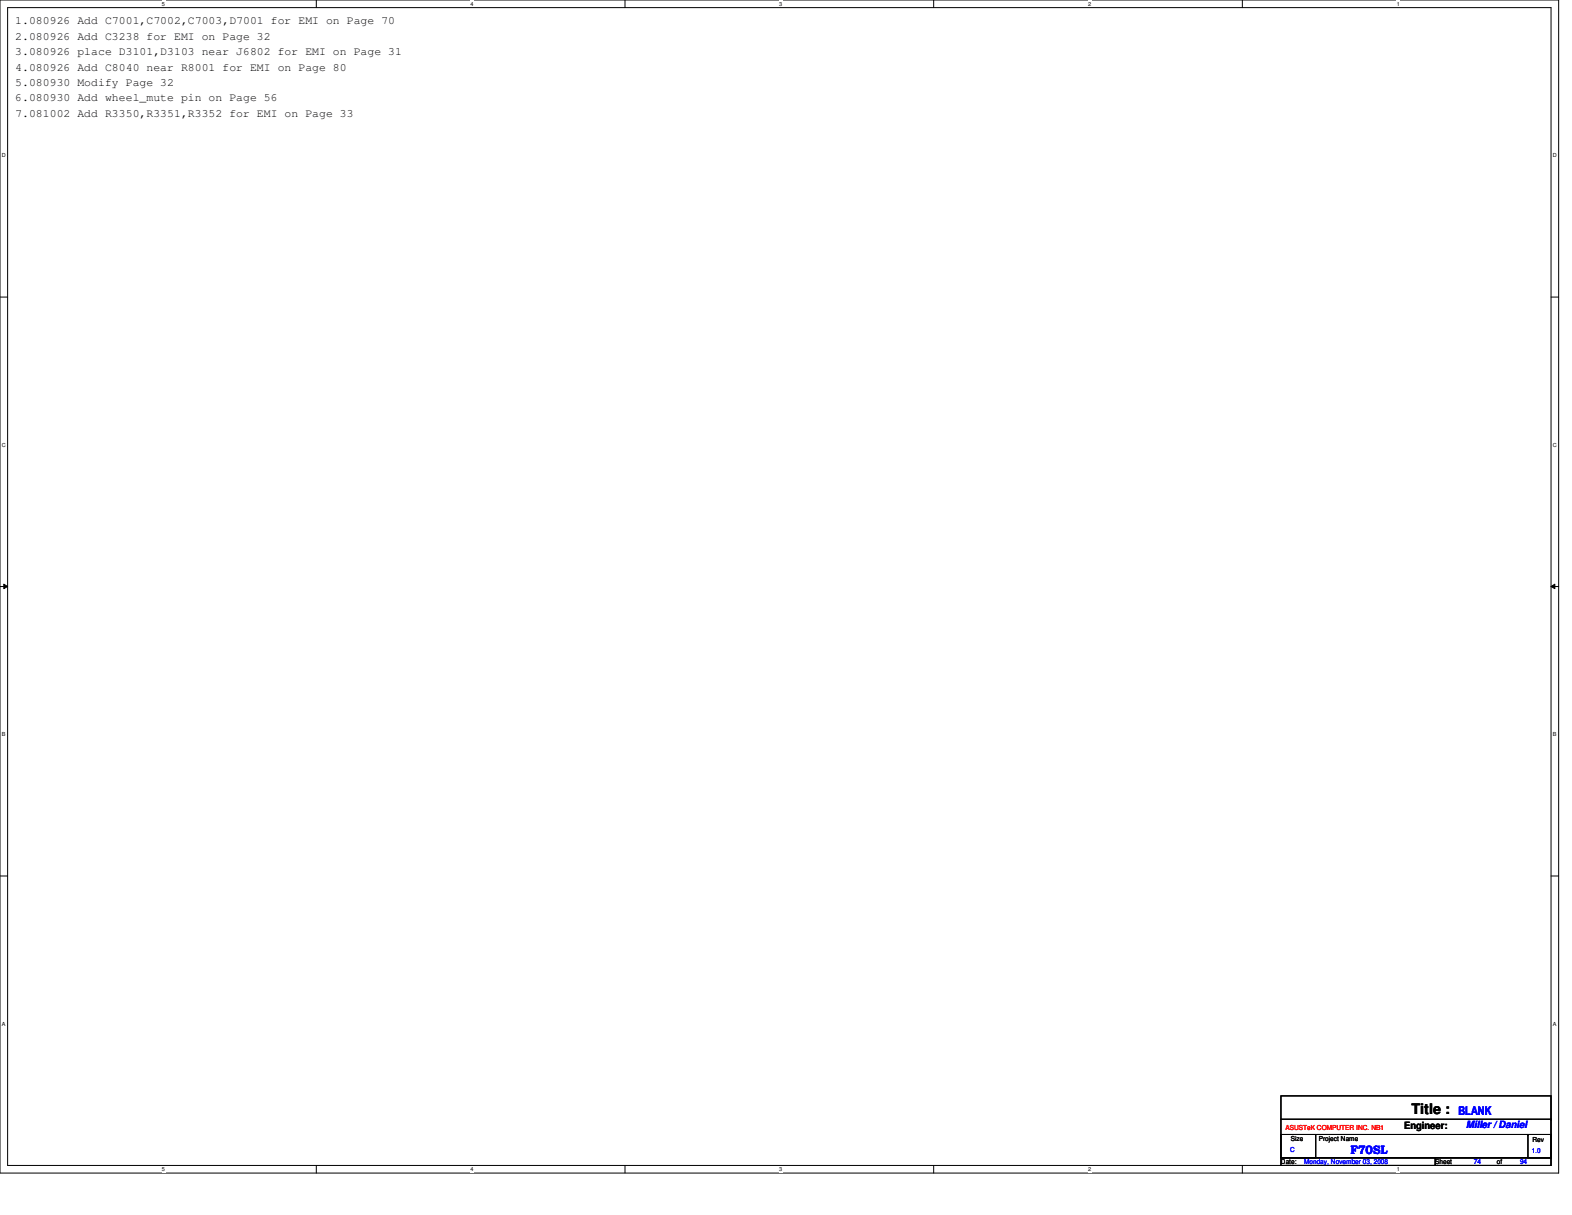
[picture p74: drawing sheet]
<svg xmlns="http://www.w3.org/2000/svg" width="279mm" height="216mm" viewBox="0 0 279 216" stroke-linecap="round" stroke-linejoin="round" font-family="sans-serif">
<defs><g id="words">
<text font-size="2.6" x="250.9" y="197.9">Title :</text>
<g font-size="2.2" fill="#00f">
<text x="259.2" y="198.2">BLANK</text>
<text x="240" y="205">F70SL</text>
</g>
<g font-size="2">
<text x="2.7" y="4.3">1.080926 Add C7001,C7002,C7003,D7001 for EMI on Page 70</text>
<text x="2.7" y="7">2.080926 Add C3238 for EMI on Page 32</text>
<text x="2.7" y="9.8">3.080926 place D3101,D3103 near J6802 for EMI on Page 31</text>
<text x="2.7" y="12.5">4.080926 Add C8040 near R8001 for EMI on Page 80</text>
<text x="2.7" y="15.3">5.080930 Modify Page 32</text>
<text x="2.7" y="18">6.080930 Add wheel_mute pin on Page 56</text>
<text x="2.7" y="20.7">7.081002 Add R3350,R3351,R3352 for EMI on Page 33</text>
</g>
<text font-size="1.8" x="249.6" y="200.5">Engineer:</text>
<text font-size="1.8" fill="#00f" x="260.6" y="200.5">Miller / Daniel</text>
<text font-size="1.2" fill="#f00" x="228.5" y="200.8">ASUSTeK COMPUTER INC. NB1</text>
<g font-size="1.2">
<text x="229.4" y="202.7">Size</text>
<text x="234.4" y="202.7">Project Name</text>
<text x="272.4" y="202.9">Rev</text>
<text x="227.7" y="206.9">Date:</text>
<text x="255.1" y="206.9">Sheet</text>
<text x="266.1" y="206.9">of</text>
</g>
<g font-size="1.2" fill="#00f">
<text x="229.3" y="204.7">C</text>
<text x="231.8" y="206.9">Monday, November 03, 2008</text>
<text x="262" y="206.9">74</text>
<text x="270.2" y="206.9">94</text>
<text x="272.2" y="204.8">1.0</text>
</g>
<g font-size="1">
<text x="28.8" y="1">5</text>
<text x="83.7" y="1">4</text>
<text x="138.5" y="1">3</text>
<text x="193.4" y="1">2</text>
<text x="248.2" y="1">1</text>
<text x=".3" y="27.9">D</text>
<text x="276" y="27.9">D</text>
<text x=".3" y="79.4">C</text>
<text x="276" y="79.4">C</text>
<text x=".3" y="130.8">B</text>
<text x="276" y="130.8">B</text>
<text x=".3" y="182.2">A</text>
<text x="276" y="182.2">A</text>
<text x="28.8" y="208.1">5</text>
<text x="83.7" y="208.1">4</text>
<text x="138.5" y="208.1">3</text>
<text x="193.4" y="208.1">2</text>
<text x="248.2" y="208.1">1</text>
</g>
</g></defs>
<path d="M0 0h277v208.4h-277zM1.4 1.4h274.3v205.7h-274.3z" fill="none" stroke="#000" stroke-width=".18"/>
<g fill="#fff">
<path d="M28.8 .1h.5v1.1h-.5z"/>
<path d="M28.8 207.2h.5v1.1h-.5z"/>
</g>
<path d="M56.2 0v1.4M56.2 207.1v1.3" fill="none" stroke="#000" stroke-width=".18"/>
<g fill="#fff">
<path d="M83.7 .1h.5v1.1h-.5z"/>
<path d="M83.7 207.2h.5v1.1h-.5z"/>
</g>
<path d="M111.1 0v1.4M111.1 207.1v1.3" fill="none" stroke="#000" stroke-width=".18"/>
<g fill="#fff">
<path d="M138.5 .1h.6v1.1h-.6z"/>
<path d="M138.5 207.2h.6v1.1h-.6z"/>
</g>
<path d="M165.9 0v1.4M165.9 207.1v1.3" fill="none" stroke="#000" stroke-width=".18"/>
<g fill="#fff">
<path d="M193.4 .1h.5v1.1h-.5z"/>
<path d="M193.4 207.2h.5v1.1h-.5z"/>
</g>
<path d="M220.8 0v1.4M220.8 207.1v1.3" fill="none" stroke="#000" stroke-width=".18"/>
<g fill="#fff">
<path d="M248.2 .1h.6v1.1h-.6z"/>
<path d="M248.2 207.2h.6v1.1h-.6z"/>
<path d="M.3 27.1h.8v1.1h-.8z"/>
<path d="M276 27.1h.7v1.1h-.7z"/>
<path d="M.3 78.5h.8v1.1h-.8z"/>
<path d="M276 78.5h.7v1.1h-.7z"/>
</g>
<path d="M0 52.8h1.4M275.7 52.8h1.3" fill="none" stroke="#000" stroke-width=".18"/>
<g fill="#fff">
<path d="M.3 129.9h.7v1.1h-.7z"/>
<path d="M276 129.9h.6v1.1h-.6z"/>
</g>
<path d="M0 104.2h1.4M.7 103.8l.7 .4-.7 .4zM275.7 104.2l.7-.4v.8zM275.7 104.2h1.3" fill="none" stroke="#000" stroke-width=".18"/>
<path d="M.7 103.8l.7 .4-.7 .4zM275.7 104.2l.7-.4v.8z" fill="#000"/>
<g fill="#fff">
<path d="M.3 181.4h.7v1.1h-.7z"/>
<path d="M276 181.4h.6v1.1h-.6z"/>
</g>
<path d="M0 155.7h1.4M275.7 155.7h1.3M227.7 194.7h48v11h-48zM227.7 198.9h48M275.7 198.9h.1M227.7 201.6h6.1v4.1h-6.1zM227.7 205.7h27.4v1.4h-27.4zM234 201.6h37.6M255.1 205.7h20.6v1.4h-20.6zM271.6 201.6h4.1v4.1h-4.1zM271.6 201.6h.1" fill="none" stroke="#000" stroke-width=".18"/>
<use href="#words"/>
</svg>
